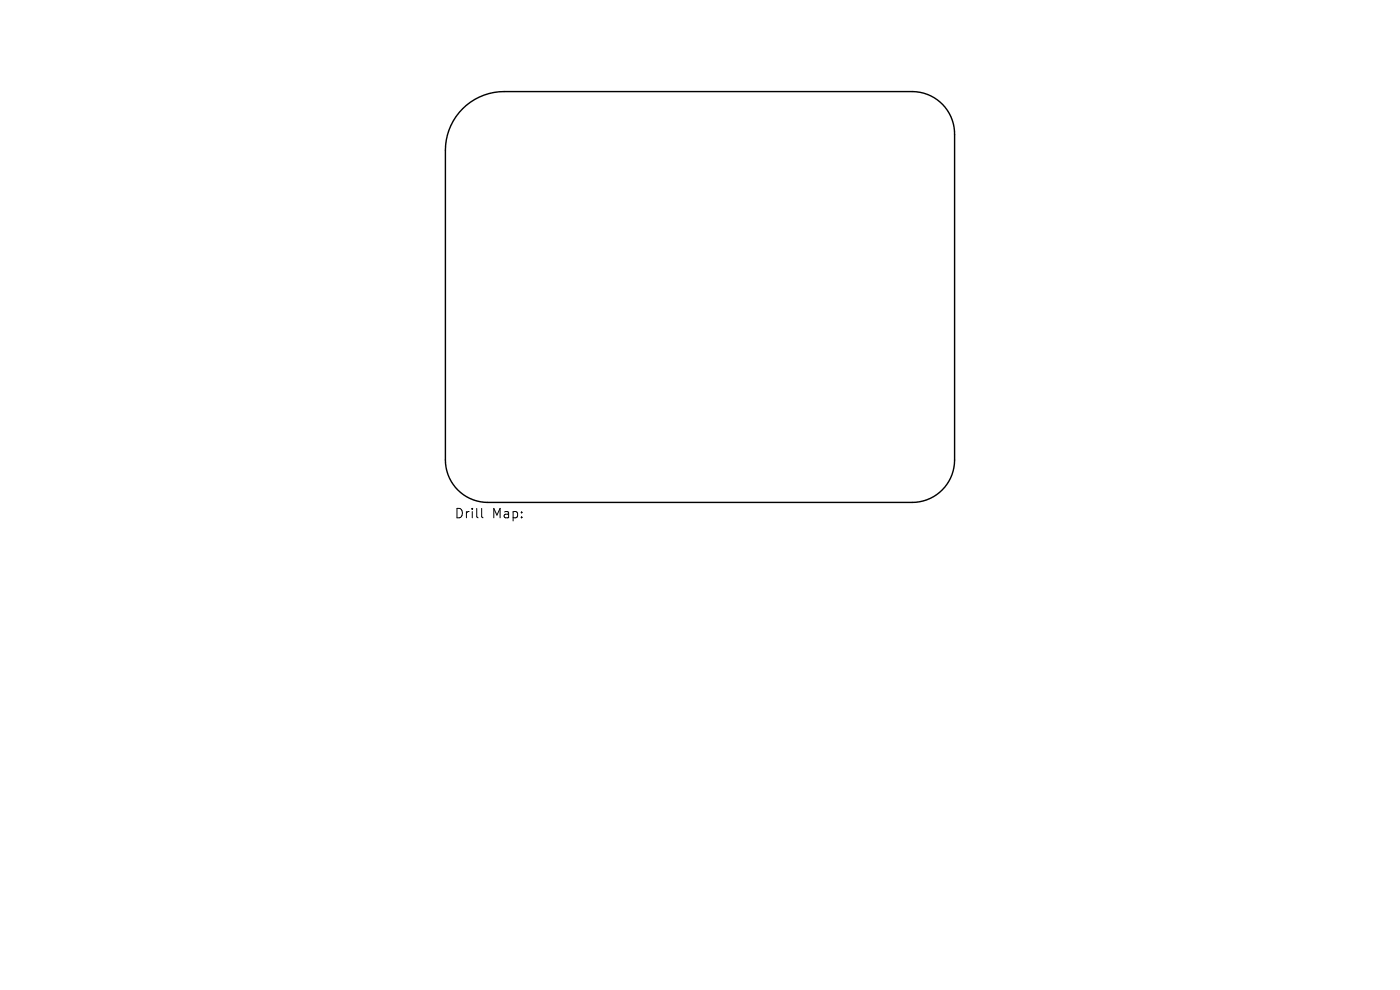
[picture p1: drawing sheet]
<svg xmlns="http://www.w3.org/2000/svg" width="297mm" height="210mm" viewBox="0 0 297 210" stroke-linecap="round" stroke-linejoin="round" font-family="sans-serif">
<defs><g id="words">
<g font-size="2.8">
<text x="96.3" y="110.2">Drill</text>
<text x="104.3" y="110.2">Map:</text>
</g>
</g></defs>
<path d="M98.1 23.1a12.5 12.5 0 0 1 8.8-3.7h86.6a9 9 0 0 1 9 9.2v69a9 9 0 0 1-9 9h-90.1a9 9 0 0 1-8.9-9v-65.7a12.5 12.5 0 0 1 3.6-8.8z" fill="none" stroke="#000" stroke-width=".3"/>
<path d="M102.2 107.8v1.8l.3 .2" fill="none" stroke="#000" stroke-width=".21"/>
<use href="#words"/>
</svg>
